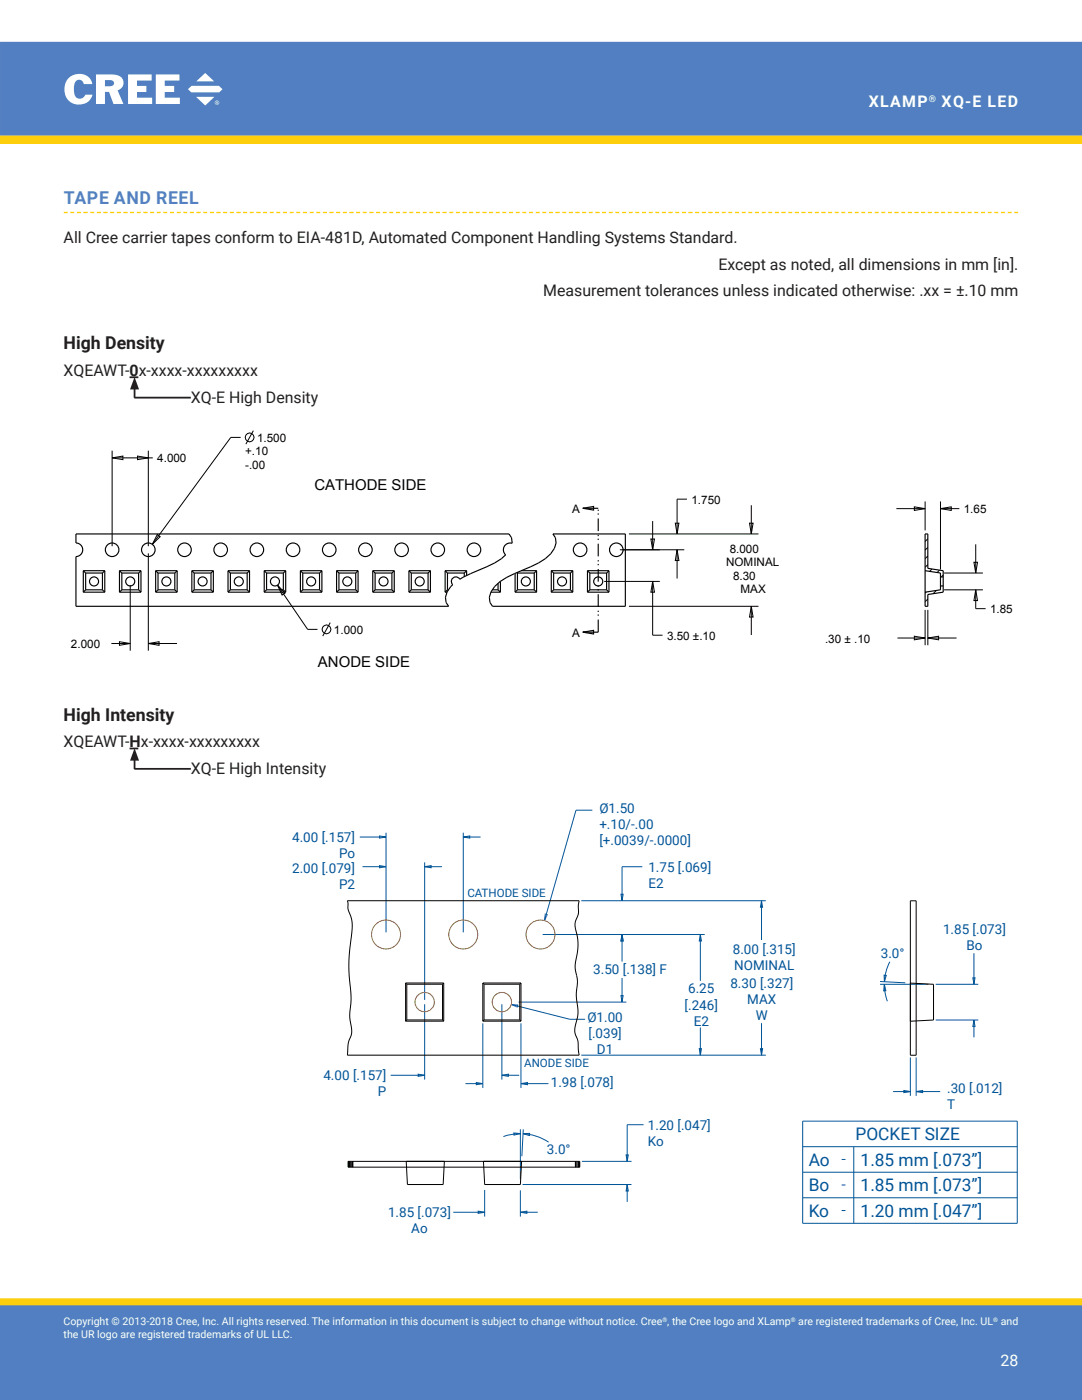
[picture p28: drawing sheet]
<svg xmlns="http://www.w3.org/2000/svg" width="216mm" height="279mm" viewBox="0 0 216 279" stroke-linecap="round" stroke-linejoin="round" font-family="sans-serif">
<defs><g id="words">
<text font-size="3.5" fill="#5580c3" x="12.8" y="40.7">TAPE AND REEL</text>
<g font-size="3.5" fill="#231f20">
<text x="12.7" y="69.7">High Density</text>
<text x="12.7" y="143.8">High Intensity</text>
</g>
<g font-size="3.5" fill="#005596">
<text x="170.7" y="227.5">POCKET SIZE</text>
<text x="161.4" y="232.6">Ao</text>
<text x="171.7" y="232.6">1.85 mm [.073”]</text>
<text x="161.4" y="237.7">Bo</text>
<text x="171.7" y="237.7">1.85 mm [.073”]</text>
<text x="161.4" y="242.8">Ko</text>
<text x="171.7" y="242.8">1.20 mm [.047”]</text>
</g>
<g font-size="3.2" fill="#fff">
<text x="173.3" y="21.4">XLAMP</text>
<text x="187.9" y="21.4">XQ-E LED</text>
<text x="199.6" y="272.7">28</text>
</g>
<g font-size="3.2" fill="#231f20">
<text x="12.7" y="48.6">All Cree carrier tapes conform to EIA-481D, Automated Component Handling Systems Standard.</text>
<text x="143.3" y="53.9">Except as noted, all dimensions in mm [in].</text>
<text x="108.4" y="59.2">Measurement tolerances unless indicated otherwise: .xx = ±.10 mm</text>
<text x="12.7" y="75">XQEAWT-0x-xxxx-xxxxxxxxx</text>
<text x="38.1" y="80.3">XQ-E High Density</text>
<text x="12.7" y="149.1">XQEAWT-Hx-xxxx-xxxxxxxxx</text>
<text x="38.1" y="154.4">XQ-E High Intensity</text>
</g>
<g font-size="3">
<text x="62.7" y="97.9">CATHODE SIDE</text>
<text x="63.4" y="133.1">ANODE SIDE</text>
</g>
<text font-size="2.8" x="181.3" y="196.7">2402-00023</text>
<g font-size="2.7" fill="#005596">
<text x="58.3" y="167.9">4.00 [.157]</text>
<text x="58.7" y="168">4.00 [.157]</text>
<text x="119.6" y="162.3">Ø1.50</text>
<text x="119.6" y="165.5">+.10/-.00</text>
<text x="120" y="162.3">Ø1.50</text>
<text x="120" y="165.5">+.10/-.00</text>
<text x="67.6" y="171.2">Po</text>
<text x="68.1" y="171.2">Po</text>
<text x="119.6" y="168.7">[+.0039/-.0000]</text>
<text x="120" y="168.7">[+.0039/-.0000]</text>
<text x="129.4" y="174">1.75 [.069]</text>
<text x="58.3" y="174.3">2.00 [.079]</text>
<text x="58.7" y="174.3">2.00 [.079]</text>
<text x="67.7" y="177.5">P2</text>
<text x="68.1" y="177.5">P2</text>
<text x="129.4" y="177.2">E2</text>
<text x="129.8" y="174">1.75 [.069]</text>
<text x="129.8" y="177.2">E2</text>
<text x="146.2" y="190.4">8.00 [.315]</text>
<text x="146.6" y="190.4">8.00 [.315]</text>
<text x="175.3" y="191.3">3.0°</text>
<text x="175.7" y="191.3">3.0°</text>
<text x="187.8" y="186.5">1.85 [.073]</text>
<text x="188.2" y="186.5">1.85 [.073]</text>
<text x="192.4" y="189.7">Bo</text>
<text x="192.9" y="189.7">Bo</text>
<text x="118.4" y="194.3">3.50 [.138] F</text>
<text x="118.8" y="194.3">3.50 [.138] F</text>
<text x="145.7" y="197.1">8.30 [.327]</text>
<text x="146.2" y="197.1">8.30 [.327]</text>
<text x="146.5" y="193.6">NOMINAL</text>
<text x="146.9" y="193.6">NOMINAL</text>
<text x="117.2" y="203.9">Ø1.00</text>
<text x="117.6" y="203.9">Ø1.00</text>
<text x="136.6" y="201.5">[.246]</text>
<text x="137" y="201.5">[.246]</text>
<text x="137.3" y="198.3">6.25</text>
<text x="137.7" y="198.3">6.25</text>
<text x="149.1" y="200.3">MAX</text>
<text x="149.5" y="200.3">MAX</text>
<text x="150.8" y="203.6">W</text>
<text x="151.2" y="203.6">W</text>
<text x="117.4" y="207.1">[.039]</text>
<text x="117.8" y="207.2">[.039]</text>
<text x="138.4" y="204.7">E2</text>
<text x="138.8" y="204.7">E2</text>
<text x="64.5" y="215.5">4.00 [.157]</text>
<text x="64.9" y="215.5">4.00 [.157]</text>
<text x="119.1" y="210.4">D1</text>
<text x="119.5" y="210.4">D1</text>
<text x="75.4" y="218.8">P</text>
<text x="75.8" y="218.8">P</text>
<text x="109.9" y="217">1.98 [.078]</text>
<text x="110.3" y="217">1.98 [.078]</text>
<text x="188.6" y="218">.30 [.012]</text>
<text x="188.6" y="221.2">TT</text>
<text x="189" y="218">.30 [.012]</text>
<text x="129.3" y="225.5">1.20 [.047]</text>
<text x="129.7" y="225.5">1.20 [.047]</text>
<text x="109.1" y="230.4">3.0°</text>
<text x="109.5" y="230.4">3.0°</text>
<text x="129.3" y="228.7">Ko</text>
<text x="129.7" y="228.7">Ko</text>
<text x="118.4" y="239.3">Ø1.50</text>
<text x="77.4" y="242.9">1.85 [.073]</text>
<text x="77.8" y="242.9">1.85 [.073]</text>
<text x="82.1" y="246.1">Ao</text>
<text x="82.5" y="246.1">Ao</text>
<text x="186.5" y="263.5">1.85 [.073]</text>
</g>
<text font-size="2.6" x="169.8" y="190.1">Carrier Tape, 1.7X1.7 XPQ</text>
<g font-size="2.3">
<text x="51.3" y="88.2">1.500</text>
<text x="31.4" y="92.3">4.000</text>
<text x="48.9" y="90.9">+.10</text>
<text x="48.9" y="93.6">-.00</text>
<text x="138" y="100.5">1.750</text>
<text x="114.1" y="102.3">A</text>
<text x="192.3" y="102.4">1.65</text>
<text x="144.9" y="113">NOMINAL</text>
<text x="145.6" y="110.4">8.000</text>
<text x="146.3" y="115.7">8.30</text>
<text x="147.8" y="118.4">MAX</text>
<text x="197.6" y="122.4">1.85</text>
<text x="14.2" y="129.3">2.000</text>
<text x="66.6" y="126.5">1.000</text>
<text x="114.1" y="127.1">A</text>
<text x="133.1" y="127.7">3.50 ±.10</text>
<text x="164.6" y="128.2">.30 ± .10</text>
</g>
<g font-size="2.3" fill="#005596">
<text x="93.3" y="179.1">CATHODE SIDE</text>
<text x="93.7" y="179.1">CATHODE SIDE</text>
<text x="104.6" y="213">ANODE SIDE</text>
<text x="105" y="213">ANODE SIDE</text>
</g>
<g font-size="2.1" fill="#fff">
<text x="12.7" y="264.5">Copyright © 2013-2018 Cree, Inc. All rights reserved. The information in this document is subject to change without notice. Cree , the Cree logo and XLamp</text>
<text x="12.7" y="267">the UR logo are registered trademarks of UL LLC.</text>
<text x="159.3" y="264.5">are registered trademarks of Cree, Inc. UL</text>
<text x="199.7" y="264.5">and</text>
</g>
<text font-size="1.9" fill="#fff" x="185.3" y="20.4">®</text>
<g font-size="1.8">
<text x="109.3" y="203.7">3</text>
<text x="151.4" y="203.7">2</text>
<text x="193.4" y="203.7">1</text>
</g>
<g font-size="1.5">
<text x="-.9" y="16.5">E INFORMATION</text>
<text x=".3" y="21.9">ISCLOSED TO ANY</text>
<text x="118.9" y="177.9">UNLESS OTHERWISE SPECIFIED</text>
<text x="122.1" y="179.7">DIMENSIONS ARE IN</text>
<text x="92.9" y="189.8">THIRD ANGLE PROJECTION</text>
<text x="119" y="191">FOR SHEET METAL PARTS ONLY</text>
<text x="125.8" y="186.9">.XXX</text>
<text x="130.6" y="186.9">±</text>
<text x="133.9" y="186.9">.125</text>
<text x="125.9" y="194.8">.XX</text>
<text x="125.9" y="193.1">.X</text>
<text x="129.5" y="193.1">±</text>
<text x="130.1" y="194.8">±</text>
<text x="119.8" y="200.8">SURFACE FINISH:</text>
</g>
<g font-size="1.2" fill="#fff">
<text x="132.2" y="263.8">®</text>
<text x="157.8" y="263.8">®</text>
<text x="198.2" y="263.8">®</text>
</g>
<text font-size="1.1" x="192.2" y="183.9">Fax (919) 313-5558</text>
<g font-size=".9">
<text x="143.1" y="190.3">MATERIAL</text>
<text x="142.9" y="196.6">FINAL PROTECTIVE FINISH</text>
<text x="175.1" y="194.2">DRAWING NO.</text>
</g>
</g></defs>
<path d="M.2 8.5h215.5v18.4h-215.5z" fill="#527fc1"/>
<path d="M.2 8.5h215.5v18.4h-215.5z" fill="none" stroke="#527fc1" stroke-width=".35"/>
<g fill="#fff">
<path d="M13.8 15.5a2.76 2.76 0 0 1 4.6 1.3h-1.7a.98 .98 0 0 0-1.1-.9 .98 .98 0 0 0-.8 1.2 3.1 3.1 0 0 0 .4 2.4 1.17 1.17 0 0 0 1.8-.6h1.5a2.91 2.91 0 0 1-3.7 1.8 2.91 2.91 0 0 1-1.9-3.6l.2-.6z"/>
<path d="M25.6 14.9h4.7v1.2h-3v1h1.9v1.3h-1.9v1.1h3.1v1.3h-4.8z"/>
<path d="M31.1 14.9h4.7v1.2h-2.9v1h1.8v1.3h-1.8v1.1h3v1.3h-4.8z"/>
<path d="M39.2 16.2l1.8-1.6 1.7 1.6z"/>
<path d="M39.1 19.3h3.7l-1.8 1.8z"/>
<path d="M37.5 17.8l.7-.7h5.5l.7 .7-.7 .6h-5.5z"/>
<path d="M20.9 16h1a.65 .65 0 0 1 .7 .2 .65 .65 0 0 1 .1 .7 1.72 1.72 0 0 1-1.8 .3zM19.2 14.9v5.9h1.7v-2.5h.9l.8 2.5h2l-1.1-2.8a1.58 1.58 0 0 0 1.1-1.7 1.58 1.58 0 0 0-1.5-1.4z"/>
<path d="M43 20.5a.36 .36 0 0 1 .7 0 .36 .36 0 0 1-.7 0zM42.9 20.5a.43 .43 0 0 0 .8 0 .43 .43 0 0 0-.8 0z"/>
<path d="M43.2 20.3l.2 .1-.2 .1zM43.1 20.3v.4l.1-.2 .3 .2-.1-.2 .1-.2z"/>
</g>
<path d="M.2 259.2h215.5v1.3h-215.5z" fill="#fcce0b"/>
<path d="M.2 259.2h215.5v1.3h-215.5z" fill="none" stroke="#fcce0b" stroke-width=".33"/>
<path d="M.2 260.7h215.5v18.7h-215.5z" fill="#527fc1"/>
<path d="M.2 279.4v-18.7h215.5v18.7" fill="none" stroke="#527fc1" stroke-width=".38"/>
<path d="M.2 27.2h215.7v1.4h-215.7z" fill="#fcce0b"/>
<path d="M215.9 27.2h-215.7v1.5" fill="none" stroke="#fcce0b" stroke-width=".36"/>
<path d="M12.7 42.4h190.5" fill="none" stroke="#ffce00" stroke-width=".26" stroke-dasharray=".8 .5" stroke-linecap="butt"/>
<path d="M26.8 77.2v2.2" fill="none" stroke="#231f20" stroke-width=".35"/>
<path d="M26.8 75.2l.9 2.5h-1.8z" fill="#231f20"/>
<path d="M25.9 75.3h1.7M26.8 79.4h11.3M26.8 151.3v2.2" fill="none" stroke="#231f20" stroke-width=".35"/>
<g fill="none" stroke="#000" stroke-width=".23">
<path d="M16.6 118.2h4.3M16.6 113.9v4.3M16.6 113.9l.5 .5M16.6 113.9h4.3M17.1 117.7h3.3M17.1 114.4v3.3M17.1 114.4h3.3M17.1 117.7l-.5 .5M20.4 117.7l.5 .5M20.4 114.4v3.3M20.9 113.9v4.3M20.9 113.9l-.5 .5"/>
<path d="M23.8 118.2h4.3M23.8 113.9v4.3M23.8 113.9l.5 .5M23.8 113.9h4.3M24.3 117.7h3.4M24.3 114.4v3.3M24.3 114.4h3.4M24.3 117.7l-.5 .5M27.7 117.7l.4 .5M27.7 114.4v3.3M28.1 113.9v4.3M28.1 113.9l-.4 .5"/>
<path d="M31.1 118.2h4.2M31.1 113.9v4.3M31.1 113.9l.4 .5M31.1 113.9h4.2M31.5 117.7h3.4M31.5 117.7l-.4 .5M31.5 114.4v3.3M31.5 114.4h3.4M34.9 117.7l.4 .5M34.9 114.4v3.3M35.3 113.9v4.3M35.3 113.9l-.4 .5"/>
<path d="M38.3 118.2h4.3M38.3 113.9v4.3M38.3 113.9l.5 .5M38.3 113.9h4.3M38.8 117.7h3.3M38.8 117.7l-.5 .5M38.8 114.4v3.3M38.8 114.4h3.3M42.1 117.7l.5 .5M42.1 114.4v3.3M42.6 113.9v4.3M42.6 113.9l-.5 .5"/>
<path d="M45.5 118.2h4.3M45.5 113.9v4.3M45.5 113.9l.5 .5M45.5 113.9h4.3M46 117.7h3.3M46 114.4v3.3M46 114.4h3.3M46 117.7l-.5 .5M49.3 117.7l.5 .5M49.3 114.4v3.3M49.8 113.9v4.3M49.8 113.9l-.5 .5"/>
<path d="M52.7 118.2h4.3M52.7 113.9v4.3M52.7 113.9l.5 .5M52.7 113.9h4.3M53.2 117.7h3.3M53.2 114.4v3.3M53.2 114.4h3.3M53.2 117.7l-.5 .5M56.5 117.7l.5 .5M56.5 114.4v3.3M57 113.9v4.3M57 113.9l-.5 .5"/>
<path d="M59.9 118.2h4.3M59.9 113.9h4.3M59.9 113.9v4.3M59.9 113.9l.5 .5M60.4 117.7h3.4M60.4 117.7l-.5 .5M60.4 114.4h3.4M60.4 114.4v3.3M63.8 117.7l.4 .5M63.8 114.4v3.3M64.2 113.9v4.3M64.2 113.9l-.4 .5"/>
<path d="M67.2 118.2h4.2M67.2 113.9h4.2M67.2 113.9l.4 .5M67.2 113.9v4.3M67.6 117.7h3.4M67.6 114.4h3.4M67.6 114.4v3.3M67.6 117.7l-.4 .5M71 117.7l.4 .5M71 114.4v3.3M71.4 113.9l-.4 .5M71.4 113.9v4.3"/>
<path d="M74.4 118.2h4.3M74.4 113.9h4.3M74.4 113.9l.4 .5M74.4 113.9v4.3M74.8 117.7h3.4M74.8 114.4h3.4M74.8 114.4v3.3M74.8 117.7l-.4 .5M78.2 117.7l.5 .5M78.2 114.4v3.3M78.7 113.9l-.5 .5M78.7 113.9v4.3"/>
<path d="M81.6 118.2h4.3M81.6 113.9h4.3M81.6 113.9l.5 .5M81.6 113.9v4.3M82.1 117.7h3.3M82.1 114.4h3.3M82.1 114.4v3.3M82.1 117.7l-.5 .5M85.4 117.7l.5 .5M85.4 114.4v3.3M85.9 113.9l-.5 .5M85.9 113.9v4.3"/>
<path d="M88.8 118.2h.4M88.8 113.9h4.3M88.8 113.9l.5 .5M88.8 113.9v4.3M89.3 117.7h.2M89.3 114.4h3.3M89.3 114.4v3.3M89.3 117.7l-.5 .5M92.6 114.4v.7M93.1 113.9l-.5 .5M93.1 113.9v1M98 118.2h1.9"/>
<path d="M98.3 117.7h1.1M98.7 117l1.1-.9 1.3-.9 4.8-2.1a8.8 8.8 0 0 0 4.7-3.7l.4-1-.2-1.1-.5-.7h14.5v14.4h-26.5a2.78 2.78 0 0 1 .4-4zM99.4 117.7l.5 .5M99.4 116.4v1.3M99.9 116v2.2M102.2 108.4a1.35 1.35 0 0 0-1.6 .7 1.35 1.35 0 0 0 .3 1.6l-.8 .8-1.4 .8-4.8 2.2-2.1 1.1a.9 .9 0 0 0-1.4-.3 .9 .9 0 0 0-.1 1.4 3.5 3.5 0 0 0-1.3 3.5l.5 .8h-74.3v-9.9a1.35 1.35 0 0 0 1.3-1.4 1.35 1.35 0 0 0-1.3-1.3v-1.8h86.4l.5 .7 .1 1.1M102.8 118.2h4.3M102.8 114.4v3.8M103.2 114.3l.1 .1M103.3 117.7h3.3M103.3 117.7l-.5 .5M103.3 114.4h3.3"/>
<path d="M103.3 114.4v3.3M104 113.9h3.1M106.6 117.7l.5 .5M106.6 114.4v3.3M107.1 113.9v4.3M107.1 113.9l-.5 .5M110 118.2h4.3M110 113.9h4.3M110 113.9v4.3M110 113.9l.5 .5M110.5 117.7h3.3M110.5 114.4h3.3"/>
<path d="M110.5 114.4v3.3M110.5 117.7l-.5 .5M113.8 117.7l.5 .5M113.8 114.4v3.3M114.3 113.9v4.3M114.3 113.9l-.5 .5M116.3 101.4l2.1-.3v.7zM116.3 101.4h3.1M117.2 118.2h4.3M117.2 113.9h4.3M117.2 113.9l.5 .5M117.2 113.9v4.3"/>
<path d="M117.7 117.7h3.3M117.7 114.4h3.3M117.7 114.4v3.3M117.7 117.7l-.5 .5M121 117.7l.5 .5M121 114.4v3.3M121.5 113.9l-.5 .5M121.5 113.9v4.3M184.6 113.9l3.1 .5v3.3l-3.1 .5M184.6 106.6h.5v6.8l3.1 .5v4.3l-3.1 .4v2.4h-.5zM187.7 116.9h.5M187.7 115.1h.5"/>
<path d="M116.3 126.2l2.1-.4v.7zM116.3 126.2h3.1"/>
<circle cx="18.8" cy="116" r=".9"/>
<circle cx="22.4" cy="109.7" r="1.35"/>
<circle cx="26" cy="116" r=".9"/>
<circle cx="29.6" cy="109.7" r="1.35"/>
<circle cx="33.2" cy="116" r=".9"/>
<circle cx="36.8" cy="109.7" r="1.35"/>
<circle cx="40.4" cy="116" r=".9"/>
<circle cx="44" cy="109.7" r="1.35"/>
<circle cx="47.6" cy="116" r=".9"/>
<circle cx="51.3" cy="109.7" r="1.35"/>
<circle cx="54.9" cy="116" r=".9"/>
<circle cx="58.5" cy="109.7" r="1.35"/>
<circle cx="62.1" cy="116" r=".9"/>
<circle cx="65.7" cy="109.7" r="1.35"/>
<circle cx="69.3" cy="116" r=".9"/>
<circle cx="72.9" cy="109.7" r="1.35"/>
<circle cx="76.5" cy="116" r=".9"/>
<circle cx="80.1" cy="109.7" r="1.35"/>
<circle cx="83.7" cy="116" r=".9"/>
<circle cx="87.4" cy="109.7" r="1.35"/>
<circle cx="94.6" cy="109.7" r="1.35"/>
<circle cx="104.9" cy="116" r=".9"/>
<circle cx="112.1" cy="116" r=".9"/>
<circle cx="115.8" cy="109.7" r="1.35"/>
<circle cx="119.4" cy="116" r=".9"/>
<circle cx="123" cy="109.7" r="1.35"/>
</g>
<g fill="none" stroke="#000" stroke-width=".2">
<path d="M22.4 91.4l2.1-.4v.7zM22.4 89.9v19.1M22.4 91.4h8.1M27.4 91l2.2 .4-2.2 .3zM29.6 89.9v19.1M48 87.3h-2l-15.6 21.3M50.6 85.9l-1.5 2.7M137.1 99.6h-2v7M26 116.8v13.1M29.6 110.4v19.5M31.4 106.7l.6 .4-1.6 1.5zM55.4 116.8l1.5 1.6-.6 .4z"/>
<path d="M55.4 116.8l6 8.8h2M120.6 116h11.1M123.7 109.7h12.8M125.5 106.6h25.8M129.9 107.6h.7l-.4 2.1zM130.2 116l.4 2.2h-.7zM130.2 116v10.8h2M130.2 104v5.7M134.7 104.4h.8l-.4 2.2zM135.1 109.7l.4 2.2h-.8zM135.1 109.7v5.8M149.6 104.4h.7l-.4 2.2z"/>
<path d="M149.9 100.8v5.8M178.9 101.5h5.7M182.4 101.2l2.2 .3-2.2 .4zM184.6 100.1v5.7M184.8 118.1l-.2 .3M185.1 107.5l-.5 .6M185.1 109.2l-.5 .6M185.1 111l-.5 .5M185.1 112.7l-.5 .5M185.1 119.5l-.5 .6M186 113.6l-.5 .4M186.8 117.8l-.6 .7"/>
<path d="M187.5 113.8l-.5 .5M187.7 101.5l2.1-.3v.7zM187.7 100.1v13.5M187.7 101.5h3.7M187.7 116.9v.1M188.2 114.8l-.4 .3M188.4 117.7h7.7M188.4 114.4h7.7M194.3 112.2h.8l-.4 2.2zM194.7 117.7l.4 2.2h-.8zM194.7 117.7v3.8h2M194.7 108.6v5.8"/>
<path d="M22.2 128.4h3.8M23.8 128.1l2.2 .3-2.2 .4zM29.6 128.4l2.1-.3v.7zM29.6 128.4h5.7M65.9 124.3l-1.5 2.6M125.5 121h25.8M149.9 121l.4 2.2h-.7zM149.9 121v5.7M179.1 127.3h5.5M182.4 127l2.2 .3-2.2 .4zM184.6 121.7v7.1M185.1 127.3l2.2-.3v.7z"/>
<path d="M185.1 127.3h5.8M185.1 121.7v7.1"/>
<circle cx="49.8" cy="87.3" r=".88"/>
<circle cx="65.1" cy="125.6" r=".88"/>
</g>
<path d="M119.4 126.2v-24.8" fill="none" stroke="#000" stroke-width=".23" stroke-dasharray="2.5 .8 .3 .5 .3 .8" stroke-linecap="butt"/>
<path d="M26.8 149.3l.9 2.5h-1.8z" fill="#231f20"/>
<path d="M25.9 149.4h1.7M26.8 153.4h11.3" fill="none" stroke="#231f20" stroke-width=".35"/>
<g fill="none" stroke="#005596" stroke-width=".2">
<path d="M71.8 167h5.2M72.3 173h4.7M75.7 172.8l1.3 .2-1.3 .2zM75.7 166.8l1.3 .2-1.3 .3zM77 166.2v19.9M84.7 173l1.3-.2v.4zM84.7 172.1v27.5M84.7 173h3.5M92.4 167l1.3-.2v.5zM92.4 166.2v19.9M92.4 167h3.5M116 179.8h36.8"/>
<path d="M118.2 161.7h-3.3l-6.3 22M123.9 178.5h.4l-.2 1.3zM124.1 173v6.8M124.1 173h4.1M152 179.8l.2 1.3h-.5zM152 179.8v7.8M103.5 200h21.5M108.3 186.5h32.3M123.9 198.7h.4l-.2 1.3zM124.1 186.5l.2 1.3h-.4zM124.1 186.5v5.4M124.1 195.2v4.8"/>
<path d="M139.7 186.5l.3 1.3h-.5zM139.7 186.5v9.3M175.6 196.4h9.7M175.6 195.9l5 .2M176.4 194.6l.4 .1-.3 1.2zM176.5 196.4l.3 1.3h-.5zM176.5 196.4l.1 1.8 .5 1.6M177.6 191.9l-.7 1.7-.4 2.3M186.7 196.4h8.5M194.1 195.1h.5l-.3 1.3zM194.3 190.2v6.2M78 214.6h6.7"/>
<path d="M83.4 214.4l1.3 .2-1.3 .2zM84.7 200.4v15.1M92.9 216.3h3.4M95 216l1.3 .3-1.3 .2zM96.3 204.2v12.9M100.1 214.6l1.3-.2v.4zM100.1 200.4v15.1M100.1 214.6h3.5M102 200.5l11.7 2.9h3.1M104 216.3l1.2-.3v.5zM104 204.2v12.9M104 216.3h5.4"/>
<path d="M116 210.6h36.8M139.5 209.3h.5l-.3 1.3zM139.7 205.1v5.5M151.7 209.3h.5l-.2 1.3zM152 204.2v6.4M178.2 217.8h3.5M180.4 217.6l1.3 .2-1.3 .3zM181.7 211v7.7M182.8 217.8l1.3-.2v.5zM182.8 217.8h4.8M182.8 211v7.7M186.7 203.6h8.5"/>
<path d="M194.3 203.6l.3 1.3h-.5zM194.3 203.6v3.4M96.7 237.5v5.3M102.5 226.1l1.3 .1-1.2 .3zM103.8 226.2l-1.7 .2-1.7 .4M103.8 225.4v10M103.8 237.6v5.2M104.3 236.4h21.7M104.4 226.3a10.2 10.2 0 0 1 5.1 1.6M104.4 226.3l1.3-.1-.1 .4zM104.4 225.4l-.3 5.4M116.1 231.8h9.9"/>
<path d="M124.9 230.5h.5l-.3 1.3zM125.1 236.4l.3 1.3h-.5zM125.1 236.4v3.5M128.4 224.5h-3.3v7.3M160.2 223.7h42.8v20.4h-42.8zM160.2 239h42.8M160.2 233.9h42.8M160.2 228.8h42.8M167.9 231.4h.8M167.9 236.5h.8M170.4 228.8v15.3M90.4 241.9h6.3"/>
<path d="M95.4 241.7l1.3 .2-1.3 .2zM103.8 241.9l1.3-.2v.4zM103.8 241.9h3.5M167.9 241.6h.8"/>
</g>
<path d="M108.8 182.4l.4 .1-.6 1.2zM102 200.5l1.3 .1-.1 .4z" fill="none" stroke="#3c38ff" stroke-width=".2"/>
<g fill="none" stroke="#000" stroke-width=".2">
<path d="M69.3 179.8h46.3l-.2 .8a5 5 0 0 1-.6 3.4l-.1 .6a13.1 13.1 0 0 1 .3 6.4l-.2 1.1a8.4 8.4 0 0 0 .4 3.5 17.4 17.4 0 0 0 0 4.9 10 10 0 0 1-.5 4.7v.9a6.7 6.7 0 0 1 .7 3.6l.2 .9h-46.3a7.9 7.9 0 0 1 .8-4.2l.1-.9a13 13 0 0 1-.2-5.8l.1-.5a45.3 45.3 0 0 1-.1-11.2v-.5a9 9 0 0 0-.6-6.2zM181.7 179.8h1.1v30.8h-1.1zM80.9 196.2l.3 .2M80.9 196.2v7.6M80.9 196.2h7.6M81.2 196.4v7.2M81.2 196.4h7.1M88.3 196.4v7.2M88.5 196.2v7.6M88.5 196.2l-.2 .2M96.3 196.2l.3 .2M96.3 196.2h7.7"/>
<path d="M96.3 196.2v7.6M96.6 196.4v7.2M96.6 196.4h7.1M103.7 196.4v7.2M104 196.2v7.6M104 196.2l-.3 .2M181.7 196.2l4.6 .2v7.2l-4.6 .2M80.9 203.8h7.6M81.2 203.6l-.3 .2M81.2 203.6h7.1M88.3 203.6l.2 .2M96.3 203.8h7.7"/>
<path d="M96.6 203.6l-.3 .2M96.6 203.6h7.1M103.7 203.6l.3 .2M69.4 231.8h46.3v1.1h-46.3zM69.5 231.8v1.1M69.6 231.8v1.1M69.7 231.8v1.1M69.9 231.8v1.1M70.2 231.8v1.1M70.3 231.8v1.1M70.4 231.8v1.1M81.1 231.8l.2 4.6h7.1l.3-4.6"/>
<path d="M96.5 231.8l.2 4.6h7.1l.3-4.6M114.8 231.8v1.1M114.9 231.8v1.1M115.1 231.8v1.1M115.4 231.8v1.1M115.5 231.8v1.1M115.6 231.8v1.1"/>
</g>
<g fill="none" stroke="#d6511d" stroke-width=".2">
<circle cx="77" cy="186.5" r="2.89"/>
<circle cx="84.7" cy="200" r="1.93"/>
<circle cx="92.4" cy="186.5" r="2.89"/>
<circle cx="100.1" cy="200" r="1.93"/>
<circle cx="107.9" cy="186.5" r="2.89"/>
</g>
<use href="#words"/>
</svg>
